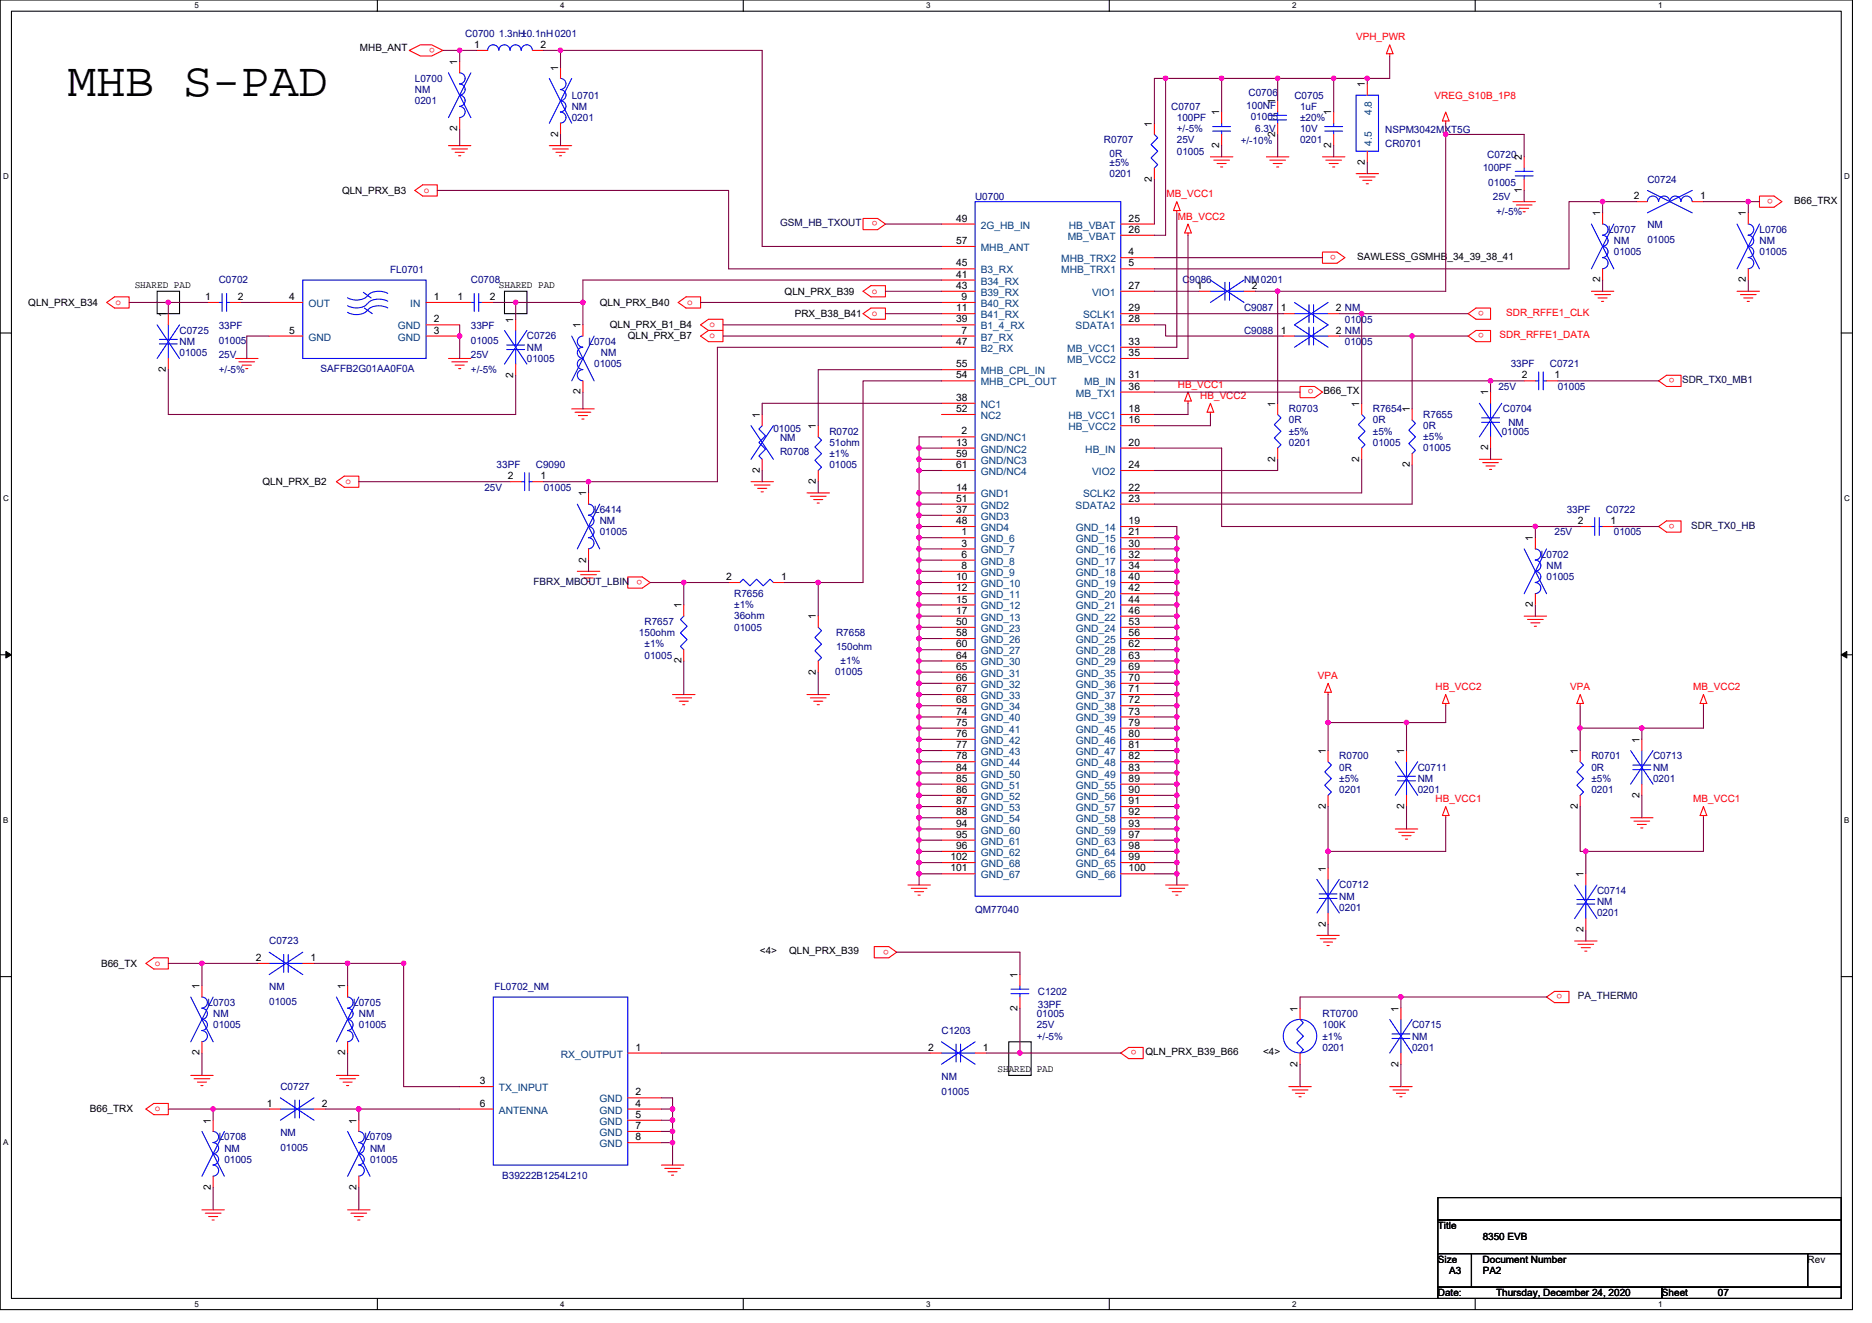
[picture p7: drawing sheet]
<svg xmlns="http://www.w3.org/2000/svg" width="297mm" height="210mm" viewBox="0 0 297 210" stroke-linecap="round" stroke-linejoin="round" font-family="sans-serif">
<defs><g id="words">
<text font-size="7.6" x="10.7" y="15.3">MHB S-PAD</text>
<g font-size="1.6" fill="#000080">
<text x="73.8" y="5.9">C0700 1.3nH±0.1nH0201</text>
<text x="65.8" y="13">L0700</text>
<text x="65.8" y="14.8">NM</text>
<text x="65.8" y="16.5">0201</text>
<text x="90.7" y="15.6">L0701</text>
<text x="90.7" y="17.4">NM</text>
<text x="185.8" y="17.4">C0707</text>
<text x="197.8" y="17.3">100NF</text>
<text x="198.1" y="15.3">C0706</text>
<text x="205.4" y="15.6">C0705</text>
<text x="206.3" y="17.4">1uF</text>
<text x="90.7" y="19.2">0201</text>
<text x="175.2" y="22.8">R0707</text>
<text x="186.7" y="19.2">100PF</text>
<text x="186.7" y="22.8">25V</text>
<text x="186.7" y="21">+/-5%</text>
<text x="196.9" y="22.9">+/-10%</text>
<text x="198.5" y="19">01005</text>
<text x="199.2" y="21">6.3V</text>
<text x="206.3" y="22.8">0201</text>
<text x="206.3" y="21">10V</text>
<text x="206.3" y="19.2">±20%</text>
<text x="219.8" y="23.3">CR0701</text>
<text x="219.8" y="21.1">NSPM3042MXT5G</text>
<text x="176.1" y="24.9">0R</text>
<text x="176.1" y="26.3">±5%</text>
<text x="176.1" y="28.1">0201</text>
<text x="186.7" y="24.5">01005</text>
<text x="235.3" y="27.2">100PF</text>
<text x="236" y="25.1">C0720</text>
<text x="236.2" y="29.5">01005</text>
<text x="261.4" y="29">C0724</text>
<text x="154.7" y="31.8">U0700</text>
<text x="236.9" y="31.8">25V</text>
<text x="237.4" y="34.1">+/-5%</text>
<text x="255.2" y="37">L0707</text>
<text x="256.1" y="38.8">NM</text>
<text x="256.1" y="40.5">01005</text>
<text x="261.4" y="36.3">NM</text>
<text x="261.4" y="38.6">01005</text>
<text x="279.2" y="37">L0706</text>
<text x="279.2" y="38.8">NM</text>
<text x="279.2" y="40.5">01005</text>
<text x="34.7" y="45">C0702</text>
<text x="61.9" y="43.4">FL0701</text>
<text x="74.7" y="45">C0708</text>
<text x="187.6" y="45">C9086</text>
<text x="197.4" y="45">NM0201</text>
<text x="28.5" y="53">C0725</text>
<text x="34.7" y="52.3">33PF</text>
<text x="74.7" y="52.3">33PF</text>
<text x="83.6" y="53.9">C0726</text>
<text x="197.4" y="53">C9088</text>
<text x="197.4" y="49.4">C9087</text>
<text x="213.4" y="51.2">01005</text>
<text x="28.5" y="54.8">NM</text>
<text x="28.5" y="56.5">01005</text>
<text x="34.7" y="54.6">01005</text>
<text x="34.7" y="56.9">25V</text>
<text x="34.7" y="59.2">+/-5%</text>
<text x="50.9" y="59">SAFFB2G01AA0F0A</text>
<text x="74.7" y="54.6">01005</text>
<text x="74.7" y="56.9">25V</text>
<text x="74.7" y="59.2">+/-5%</text>
<text x="83.6" y="55.6">NM</text>
<text x="83.6" y="57.4">01005</text>
<text x="93.4" y="54.8">L0704</text>
<text x="94.3" y="58.3">01005</text>
<text x="95.3" y="56.5">NM</text>
<text x="213.4" y="54.8">01005</text>
<text x="239.7" y="58.3">33PF</text>
<text x="245.9" y="58.3">C0721</text>
<text x="204.5" y="65.4">R0703</text>
<text x="217.8" y="65.4">R7654</text>
<text x="237.8" y="61.9">25V</text>
<text x="238.5" y="65.4">C0704</text>
<text x="247.2" y="61.9">01005</text>
<text x="122.7" y="68.6">01005</text>
<text x="123.8" y="70">NM</text>
<text x="131.6" y="69">R0702</text>
<text x="131.6" y="70.8">51ohm</text>
<text x="204.5" y="67.2">0R</text>
<text x="204.5" y="69">±5%</text>
<text x="204.5" y="70.8">0201</text>
<text x="217.8" y="67.2">0R</text>
<text x="217.8" y="69">±5%</text>
<text x="217.8" y="70.8">01005</text>
<text x="225.8" y="66.3">R7655</text>
<text x="225.8" y="68.1">0R</text>
<text x="225.8" y="69.9">±5%</text>
<text x="225.8" y="71.6">01005</text>
<text x="238.3" y="69">01005</text>
<text x="239.3" y="67.6">NM</text>
<text x="76.9" y="77.9">25V</text>
<text x="78.8" y="74.3">33PF</text>
<text x="85" y="74.3">C9090</text>
<text x="86.3" y="77.9">01005</text>
<text x="123.8" y="72.2">R0708</text>
<text x="131.6" y="72.5">±1%</text>
<text x="131.6" y="74.3">01005</text>
<text x="94.3" y="81.4">L6414</text>
<text x="95.2" y="83.2">NM</text>
<text x="248.6" y="81.4">33PF</text>
<text x="254.8" y="81.4">C0722</text>
<text x="95.2" y="85">01005</text>
<text x="244.5" y="88.5">L0702</text>
<text x="246.7" y="85">25V</text>
<text x="256.1" y="85">01005</text>
<text x="116.5" y="94.8">R7656</text>
<text x="245.4" y="90.3">NM</text>
<text x="245.4" y="92.1">01005</text>
<text x="101.4" y="101">150ohm</text>
<text x="102.3" y="99.2">R7657</text>
<text x="116.5" y="98.3">36ohm</text>
<text x="116.5" y="96.5">±1%</text>
<text x="116.5" y="100.1">01005</text>
<text x="132.7" y="101">R7658</text>
<text x="102.3" y="102.8">±1%</text>
<text x="102.3" y="104.5">01005</text>
<text x="132.5" y="107.2">01005</text>
<text x="132.7" y="103.1">150ohm</text>
<text x="133.4" y="105.4">±1%</text>
<text x="212.5" y="120.5">R0700</text>
<text x="212.5" y="122.3">0R</text>
<text x="212.5" y="124.1">±5%</text>
<text x="212.5" y="125.9">0201</text>
<text x="225" y="122.3">C0711</text>
<text x="225" y="124.1">NM</text>
<text x="225" y="125.9">0201</text>
<text x="252.5" y="120.5">R0701</text>
<text x="252.5" y="122.3">0R</text>
<text x="252.5" y="124.1">±5%</text>
<text x="252.5" y="125.9">0201</text>
<text x="262.3" y="120.5">C0713</text>
<text x="262.3" y="122.3">NM</text>
<text x="262.3" y="124.1">0201</text>
<text x="212.5" y="141">C0712</text>
<text x="212.5" y="142.8">NM</text>
<text x="253.4" y="141.9">C0714</text>
<text x="253.4" y="143.7">NM</text>
<text x="42.7" y="149.9">C0723</text>
<text x="154.7" y="144.9">QM77040</text>
<text x="212.5" y="144.5">0201</text>
<text x="253.4" y="145.4">0201</text>
<text x="32.9" y="159.7">L0703</text>
<text x="33.8" y="161.4">NM</text>
<text x="42.7" y="157.2">NM</text>
<text x="42.7" y="159.5">01005</text>
<text x="56" y="159.7">L0705</text>
<text x="56.9" y="161.4">NM</text>
<text x="78.4" y="157.2">FL0702_NM</text>
<text x="164.5" y="161.4">01005</text>
<text x="164.7" y="157.9">C1202</text>
<text x="164.7" y="160">33PF</text>
<text x="209.8" y="161.4">RT0700</text>
<text x="33.8" y="163.2">01005</text>
<text x="56.9" y="163.2">01005</text>
<text x="149.4" y="164.1">C1203</text>
<text x="164.5" y="163.2">25V</text>
<text x="164.5" y="165">+/-5%</text>
<text x="209.8" y="163.2">100K</text>
<text x="209.8" y="165">±1%</text>
<text x="209.8" y="166.8">0201</text>
<text x="224.1" y="163.2">C0715</text>
<text x="224.1" y="165">NM</text>
<text x="224.1" y="166.8">0201</text>
<text x="44.5" y="173">C0727</text>
<text x="149.4" y="171.4">NM</text>
<text x="149.4" y="173.7">01005</text>
<text x="34.7" y="181">L0708</text>
<text x="35.6" y="182.8">NM</text>
<text x="35.6" y="184.6">01005</text>
<text x="44.5" y="180.3">NM</text>
<text x="44.5" y="182.6">01005</text>
<text x="57.8" y="181">L0709</text>
<text x="58.7" y="182.8">NM</text>
<text x="58.7" y="184.6">01005</text>
<text x="79.7" y="187.1">B39222B1254L210</text>
</g>
<g font-size="1.6">
<text x="57.1" y="8.2">MHB_ANT</text>
<text x="72.6" y="10.3" transform="rotate(-90 72.6 10.3)">1</text>
<text x="75.2" y="7.6">1</text>
<text x="85.7" y="7.6">2</text>
<text x="88.6" y="11.2" transform="rotate(-90 88.6 11.2)">1</text>
<text x="202.3" y="16.5" transform="rotate(-90 202.3 16.5)">1</text>
<text x="216.6" y="13.9" transform="rotate(-90 216.6 13.9)">1</text>
<text x="72.6" y="20.8" transform="rotate(-90 72.6 20.8)">2</text>
<text x="88.6" y="21.7" transform="rotate(-90 88.6 21.7)">2</text>
<text x="182.8" y="20.1" transform="rotate(-90 182.8 20.1)">1</text>
<text x="193.5" y="23.5" transform="rotate(-90 193.5 23.5)">2</text>
<text x="193.5" y="18.3" transform="rotate(-90 193.5 18.3)">1</text>
<text x="202.3" y="21.7" transform="rotate(-90 202.3 21.7)">2</text>
<text x="211.2" y="23.5" transform="rotate(-90 211.2 23.5)">2</text>
<text x="211.2" y="18.3" transform="rotate(-90 211.2 18.3)">1</text>
<text x="182.8" y="28.8" transform="rotate(-90 182.8 28.8)">2</text>
<text x="216.6" y="26.2" transform="rotate(-90 216.6 26.2)">2</text>
<text x="241.5" y="25.4" transform="rotate(-90 241.5 25.4)">2</text>
<text x="54.3" y="30.8">QLN_PRX_B3</text>
<text x="151.7" y="35.2">49</text>
<text x="179.1" y="35.2">25</text>
<text x="241.5" y="30.6" transform="rotate(-90 241.5 30.6)">1</text>
<text x="253.9" y="34.3" transform="rotate(-90 253.9 34.3)">1</text>
<text x="259.3" y="31.6">2</text>
<text x="269.8" y="31.6">1</text>
<text x="277" y="34.3" transform="rotate(-90 277 34.3)">1</text>
<text x="284.7" y="32.4">B66_TRX</text>
<text x="151.7" y="38.7">57</text>
<text x="179.1" y="40.5">4</text>
<text x="179.1" y="37">26</text>
<text x="215.3" y="41.3">SAWLESS_GSMHB_34_39_38_41</text>
<text x="21.4" y="45.7">SHARED PAD</text>
<text x="32.6" y="47.6">1</text>
<text x="37.7" y="47.6">2</text>
<text x="45.9" y="47.6">4</text>
<text x="68.9" y="47.6">1</text>
<text x="72.6" y="47.6">1</text>
<text x="77.7" y="47.6">2</text>
<text x="79.2" y="45.7">SHARED PAD</text>
<text x="124.5" y="46.8">QLN_PRX_B39</text>
<text x="151.7" y="44.1">41</text>
<text x="151.7" y="45.8">43</text>
<text x="151.7" y="42.3">45</text>
<text x="152.6" y="47.6">9</text>
<text x="179.1" y="42.3">5</text>
<text x="179.1" y="45.8">27</text>
<text x="189.9" y="45.8">1</text>
<text x="198.6" y="45.8">2</text>
<text x="253.9" y="44.8" transform="rotate(-90 253.9 44.8)">2</text>
<text x="277" y="44.8" transform="rotate(-90 277 44.8)">2</text>
<text x="4.5" y="48.5">QLN_PRX_B34</text>
<text x="26.3" y="50.3" transform="rotate(-90 26.3 50.3)">1</text>
<text x="45.9" y="53">5</text>
<text x="68.9" y="51.2">2</text>
<text x="68.9" y="53">3</text>
<text x="81.4" y="51.2" transform="rotate(-90 81.4 51.2)">1</text>
<text x="92.1" y="52.1" transform="rotate(-90 92.1 52.1)">1</text>
<text x="95.2" y="48.5">QLN_PRX_B40</text>
<text x="96.8" y="52.1">QLN_PRX_B1_B4</text>
<text x="99.6" y="53.9">QLN_PRX_B7</text>
<text x="126.1" y="50.3">PRX_B38_B41</text>
<text x="151.7" y="49.4">11</text>
<text x="151.7" y="51.2">39</text>
<text x="152.6" y="53">7</text>
<text x="179.1" y="49.4">29</text>
<text x="179.1" y="51.2">28</text>
<text x="203.3" y="53">1</text>
<text x="203.3" y="49.4">1</text>
<text x="212" y="53">2 NM</text>
<text x="212" y="49.4">2 NM</text>
<text x="26.3" y="59.1" transform="rotate(-90 26.3 59.1)">2</text>
<text x="81.4" y="59.9" transform="rotate(-90 81.4 59.9)">2</text>
<text x="151.7" y="54.7">47</text>
<text x="151.7" y="58.3">55</text>
<text x="179.1" y="54.7">33</text>
<text x="179.1" y="56.5">35</text>
<text x="92.1" y="62.6" transform="rotate(-90 92.1 62.6)">2</text>
<text x="151.7" y="65.4">52</text>
<text x="151.7" y="60.1">54</text>
<text x="151.7" y="63.6">38</text>
<text x="179.1" y="65.4">18</text>
<text x="179.1" y="60.1">31</text>
<text x="179.1" y="61.8">36</text>
<text x="202.3" y="64.5" transform="rotate(-90 202.3 64.5)">1</text>
<text x="210" y="62.6">B66_TX</text>
<text x="215.7" y="64.5" transform="rotate(-90 215.7 64.5)">1</text>
<text x="223.7" y="65.4" transform="rotate(-90 223.7 65.4)">1</text>
<text x="236.1" y="62.8" transform="rotate(-90 236.1 62.8)">1</text>
<text x="241.5" y="60.1">2</text>
<text x="246.7" y="60.1">1</text>
<text x="120.6" y="66.3" transform="rotate(-90 120.6 66.3)">1</text>
<text x="129.5" y="68.1" transform="rotate(-90 129.5 68.1)">1</text>
<text x="151.7" y="70.7">13</text>
<text x="152.6" y="69">2</text>
<text x="179.1" y="70.7">20</text>
<text x="179.1" y="67.2">16</text>
<text x="236.1" y="71.5" transform="rotate(-90 236.1 71.5)">2</text>
<text x="41.7" y="77">QLN_PRX_B2</text>
<text x="80.6" y="76.1">2</text>
<text x="85.7" y="76.1">1</text>
<text x="120.6" y="75.1" transform="rotate(-90 120.6 75.1)">2</text>
<text x="129.5" y="76.8" transform="rotate(-90 129.5 76.8)">2</text>
<text x="151.7" y="77.9">14</text>
<text x="151.7" y="72.5">59</text>
<text x="151.7" y="74.3">61</text>
<text x="179.1" y="74.3">24</text>
<text x="179.1" y="77.9">22</text>
<text x="202.3" y="73.3" transform="rotate(-90 202.3 73.3)">2</text>
<text x="215.7" y="73.3" transform="rotate(-90 215.7 73.3)">2</text>
<text x="223.7" y="74.2" transform="rotate(-90 223.7 74.2)">2</text>
<text x="93" y="78.8" transform="rotate(-90 93 78.8)">1</text>
<text x="151.7" y="81.4">37</text>
<text x="151.7" y="83.2">48</text>
<text x="151.7" y="79.6">51</text>
<text x="179.1" y="83.2">19</text>
<text x="179.1" y="79.6">23</text>
<text x="250.4" y="83.2">2</text>
<text x="255.5" y="83.2">1</text>
<text x="93" y="89.3" transform="rotate(-90 93 89.3)">2</text>
<text x="152.6" y="85">1</text>
<text x="152.6" y="86.7">3</text>
<text x="152.6" y="88.5">6</text>
<text x="179.1" y="85">21</text>
<text x="179.1" y="86.7">30</text>
<text x="179.1" y="88.5">32</text>
<text x="243.2" y="85.9" transform="rotate(-90 243.2 85.9)">1</text>
<text x="115.2" y="92.1">2</text>
<text x="124" y="92.1">1</text>
<text x="151.7" y="92.1">10</text>
<text x="151.7" y="93.9">12</text>
<text x="151.7" y="95.6">15</text>
<text x="152.6" y="90.3">8</text>
<text x="179.1" y="90.3">34</text>
<text x="179.1" y="92.1">40</text>
<text x="179.1" y="93.9">42</text>
<text x="179.1" y="95.6">44</text>
<text x="108.1" y="96.5" transform="rotate(-90 108.1 96.5)">1</text>
<text x="129.5" y="98.3" transform="rotate(-90 129.5 98.3)">1</text>
<text x="151.7" y="97.4">17</text>
<text x="151.7" y="99.2">50</text>
<text x="151.7" y="101">58</text>
<text x="179.1" y="97.4">46</text>
<text x="179.1" y="99.2">53</text>
<text x="179.1" y="101">56</text>
<text x="243.2" y="96.4" transform="rotate(-90 243.2 96.4)">2</text>
<text x="108.1" y="105.3" transform="rotate(-90 108.1 105.3)">2</text>
<text x="129.5" y="107.1" transform="rotate(-90 129.5 107.1)">2</text>
<text x="151.7" y="102.7">60</text>
<text x="151.7" y="104.5">64</text>
<text x="151.7" y="106.3">65</text>
<text x="179.1" y="102.7">62</text>
<text x="179.1" y="104.5">63</text>
<text x="179.1" y="106.3">69</text>
<text x="151.7" y="108.1">66</text>
<text x="151.7" y="109.9">67</text>
<text x="151.7" y="111.6">68</text>
<text x="151.7" y="113.4">74</text>
<text x="179.1" y="108.1">70</text>
<text x="179.1" y="109.9">71</text>
<text x="179.1" y="111.6">72</text>
<text x="179.1" y="113.4">73</text>
<text x="151.7" y="115.2">75</text>
<text x="151.7" y="117">76</text>
<text x="151.7" y="118.7">77</text>
<text x="179.1" y="115.2">79</text>
<text x="179.1" y="117">80</text>
<text x="179.1" y="118.7">81</text>
<text x="210.4" y="119.7" transform="rotate(-90 210.4 119.7)">1</text>
<text x="222.8" y="119.7" transform="rotate(-90 222.8 119.7)">1</text>
<text x="250.4" y="119.7" transform="rotate(-90 250.4 119.7)">1</text>
<text x="260.1" y="117.9" transform="rotate(-90 260.1 117.9)">1</text>
<text x="151.7" y="120.5">78</text>
<text x="151.7" y="122.3">84</text>
<text x="151.7" y="124.1">85</text>
<text x="151.7" y="125.9">86</text>
<text x="179.1" y="120.5">82</text>
<text x="179.1" y="122.3">83</text>
<text x="179.1" y="124.1">89</text>
<text x="179.1" y="125.9">90</text>
<text x="151.7" y="127.6">87</text>
<text x="151.7" y="129.4">88</text>
<text x="151.7" y="131.2">94</text>
<text x="179.1" y="127.6">91</text>
<text x="179.1" y="129.4">92</text>
<text x="179.1" y="131.2">93</text>
<text x="210.4" y="128.4" transform="rotate(-90 210.4 128.4)">2</text>
<text x="222.8" y="128.4" transform="rotate(-90 222.8 128.4)">2</text>
<text x="250.4" y="128.4" transform="rotate(-90 250.4 128.4)">2</text>
<text x="260.1" y="126.6" transform="rotate(-90 260.1 126.6)">2</text>
<text x="150.8" y="136.5">102</text>
<text x="151.7" y="133">95</text>
<text x="151.7" y="134.7">96</text>
<text x="179.1" y="133">97</text>
<text x="179.1" y="134.7">98</text>
<text x="179.1" y="136.5">99</text>
<text x="150.8" y="138.3">101</text>
<text x="179.1" y="138.3">100</text>
<text x="210.4" y="138.3" transform="rotate(-90 210.4 138.3)">1</text>
<text x="251.2" y="139.2" transform="rotate(-90 251.2 139.2)">1</text>
<text x="210.4" y="147.1" transform="rotate(-90 210.4 147.1)">2</text>
<text x="251.2" y="148" transform="rotate(-90 251.2 148)">2</text>
<text x="16" y="153.4">B66_TX</text>
<text x="40.6" y="152.5">2</text>
<text x="49.3" y="152.5">1</text>
<text x="120.6" y="151.5">&lt;4&gt;</text>
<text x="125.2" y="151.5">QLN_PRX_B39</text>
<text x="161.5" y="155.2" transform="rotate(-90 161.5 155.2)">1</text>
<text x="31.7" y="157" transform="rotate(-90 31.7 157)">1</text>
<text x="54.8" y="157" transform="rotate(-90 54.8 157)">1</text>
<text x="161.5" y="160.4" transform="rotate(-90 161.5 160.4)">2</text>
<text x="205.9" y="160.5" transform="rotate(-90 205.9 160.5)">1</text>
<text x="221.9" y="160.5" transform="rotate(-90 221.9 160.5)">1</text>
<text x="31.7" y="167.5" transform="rotate(-90 31.7 167.5)">2</text>
<text x="54.8" y="167.5" transform="rotate(-90 54.8 167.5)">2</text>
<text x="100.9" y="166.8">1</text>
<text x="147.3" y="166.8">2</text>
<text x="156" y="166.8">1</text>
<text x="181.8" y="167.5">QLN_PRX_B39_B66</text>
<text x="200.4" y="167.5">&lt;4&gt;</text>
<text x="76.1" y="172.1">3</text>
<text x="100.9" y="173.9">2</text>
<text x="158.3" y="170.2">SHARED PAD</text>
<text x="205.9" y="169.3" transform="rotate(-90 205.9 169.3)">2</text>
<text x="221.9" y="169.3" transform="rotate(-90 221.9 169.3)">2</text>
<text x="14.3" y="176.6">B66_TRX</text>
<text x="33.4" y="178.3" transform="rotate(-90 33.4 178.3)">1</text>
<text x="42.4" y="175.6">1</text>
<text x="51.1" y="175.6">2</text>
<text x="56.6" y="178.3" transform="rotate(-90 56.6 178.3)">1</text>
<text x="76.1" y="175.6">6</text>
<text x="100.9" y="175.6">4</text>
<text x="100.9" y="177.4">5</text>
<text x="100.9" y="179.2">7</text>
<text x="100.9" y="181">8</text>
<text x="33.4" y="188.8" transform="rotate(-90 33.4 188.8)">2</text>
<text x="56.6" y="188.8" transform="rotate(-90 56.6 188.8)">2</text>
<text x="228.1" y="195.1">Title</text>
<text x="235.3" y="196.8">8350 EVB</text>
<text x="228.1" y="200.4">Size</text>
<text x="229.9" y="202.2">A3</text>
<text x="235.3" y="200.4">Document Number</text>
<text x="235.3" y="202.2">PA2</text>
<text x="286.8" y="200.4">Rev</text>
<text x="228.1" y="205.7">Date:</text>
<text x="237.4" y="205.7">Thursday, December 24, 2020</text>
<text x="263.7" y="205.7">Sheet</text>
<text x="272.6" y="205.7">07</text>
</g>
<g font-size="1.6" fill="#f00">
<text x="69" y="7.6" transform="rotate(180 69 7.6)">o</text>
<text x="215.2" y="6.4">VPH_PWR</text>
<text x="227.6" y="15.6">VREG_S10B_1P8</text>
<text x="67.2" y="30.6">o</text>
<text x="139.3" y="35.1" transform="rotate(180 139.3 35.1)">o</text>
<text x="185.1" y="31.3">MB_VCC1</text>
<text x="186.9" y="34.8">MB_VCC2</text>
<text x="281.3" y="31.6" transform="rotate(180 281.3 31.6)">o</text>
<text x="212" y="40.5" transform="rotate(180 212 40.5)">o</text>
<text x="138.4" y="46.6">o</text>
<text x="18.3" y="48.4">o</text>
<text x="109" y="48.4">o</text>
<text x="112.6" y="51.9">o</text>
<text x="112.6" y="53.7">o</text>
<text x="138.4" y="50.1">o</text>
<text x="235.5" y="49.4" transform="rotate(180 235.5 49.4)">o</text>
<text x="235.5" y="52.9" transform="rotate(180 235.5 52.9)">o</text>
<text x="237.9" y="53.7">SDR_RFFE1_DATA</text>
<text x="239" y="50.1">SDR_RFFE1_CLK</text>
<text x="186.9" y="61.5">HB_VCC1</text>
<text x="190.5" y="63.3">HB_VCC2</text>
<text x="208.4" y="61.8" transform="rotate(180 208.4 61.8)">o</text>
<text x="265.7" y="60" transform="rotate(180 265.7 60)">o</text>
<text x="54.8" y="76.8">o</text>
<text x="265.7" y="83.1" transform="rotate(180 265.7 83.1)">o</text>
<text x="101.9" y="92" transform="rotate(180 101.9 92)">o</text>
<text x="209.1" y="107.7">VPA</text>
<text x="227.8" y="109.5">HB_VCC2</text>
<text x="249.1" y="109.5">VPA</text>
<text x="268.7" y="109.5">MB_VCC2</text>
<text x="227.8" y="127.3">HB_VCC1</text>
<text x="268.7" y="127.3">MB_VCC1</text>
<text x="24.6" y="153.3">o</text>
<text x="141" y="150.7" transform="rotate(180 141 150.7)">o</text>
<text x="247.9" y="157.8" transform="rotate(180 247.9 157.8)">o</text>
<text x="180.3" y="166.7" transform="rotate(180 180.3 166.7)">o</text>
<text x="24.6" y="176.4">o</text>
</g>
<g font-size="1.6" fill="#004080">
<text x="217.7" y="23.1" transform="rotate(-90 217.7 23.1)">4.5</text>
<text x="217.7" y="18.3" transform="rotate(-90 217.7 18.3)">4.8</text>
<text x="155.6" y="36.3">2G_HB_IN</text>
<text x="155.6" y="39.8">MHB_ANT</text>
<text x="168.4" y="41.6">MHB_TRX2</text>
<text x="169.4" y="38.1">MB_VBAT</text>
<text x="169.6" y="36.3">HB_VBAT</text>
<text x="155.6" y="45.2">B34_RX</text>
<text x="155.6" y="46.9">B39_RX</text>
<text x="155.6" y="43.4">B3_RX</text>
<text x="168.4" y="43.4">MHB_TRX1</text>
<text x="173.3" y="46.9">VIO1</text>
<text x="48.9" y="48.7">OUT</text>
<text x="63.1" y="52.3">GND</text>
<text x="65.1" y="48.7">IN</text>
<text x="155.6" y="48.7">B40_RX</text>
<text x="155.6" y="50.5">B41_RX</text>
<text x="155.6" y="52.3">B1_4_RX</text>
<text x="170.7" y="52.3">SDATA1</text>
<text x="171.8" y="50.5">SCLK1</text>
<text x="48.9" y="54.1">GND</text>
<text x="63.1" y="54.1">GND</text>
<text x="155.6" y="54.1">B7_RX</text>
<text x="155.6" y="55.8">B2_RX</text>
<text x="155.6" y="59.4">MHB_CPL_IN</text>
<text x="169.4" y="55.8">MB_VCC1</text>
<text x="169.4" y="57.6">MB_VCC2</text>
<text x="155.6" y="61.2">MHB_CPL_OUT</text>
<text x="155.6" y="64.7">NC1</text>
<text x="170.7" y="62.9">MB_TX1</text>
<text x="172" y="61.2">MB_IN</text>
<text x="155.6" y="70.1">GND/NC1</text>
<text x="155.6" y="71.8">GND/NC2</text>
<text x="155.6" y="66.5">NC2</text>
<text x="169.5" y="68.3">HB_VCC2</text>
<text x="169.5" y="66.5">HB_VCC1</text>
<text x="172.2" y="71.8">HB_IN</text>
<text x="155.6" y="73.6">GND/NC3</text>
<text x="155.6" y="75.4">GND/NC4</text>
<text x="173.3" y="75.4">VIO2</text>
<text x="155.6" y="79">GND1</text>
<text x="155.6" y="82.5">GND3</text>
<text x="155.6" y="80.7">GND2</text>
<text x="170.7" y="80.7">SDATA2</text>
<text x="171.8" y="79">SCLK2</text>
<text x="155.6" y="84.3">GND4</text>
<text x="155.6" y="86.1">GND_6</text>
<text x="155.6" y="87.8">GND_7</text>
<text x="155.6" y="89.6">GND_8</text>
<text x="170.7" y="84.3">GND_14</text>
<text x="170.7" y="86.1">GND_15</text>
<text x="170.7" y="87.8">GND_16</text>
<text x="170.7" y="89.6">GND_17</text>
<text x="155.6" y="91.4">GND_9</text>
<text x="155.6" y="93.2">GND_10</text>
<text x="155.6" y="95">GND_11</text>
<text x="170.7" y="91.4">GND_18</text>
<text x="170.7" y="93.2">GND_19</text>
<text x="170.7" y="95">GND_20</text>
<text x="155.6" y="96.7">GND_12</text>
<text x="155.6" y="98.5">GND_13</text>
<text x="155.6" y="100.3">GND_23</text>
<text x="170.7" y="96.7">GND_21</text>
<text x="170.7" y="98.5">GND_22</text>
<text x="170.7" y="100.3">GND_24</text>
<text x="155.6" y="102.1">GND_26</text>
<text x="155.6" y="103.8">GND_27</text>
<text x="155.6" y="105.6">GND_30</text>
<text x="155.6" y="107.4">GND_31</text>
<text x="170.7" y="102.1">GND_25</text>
<text x="170.7" y="103.8">GND_28</text>
<text x="170.7" y="105.6">GND_29</text>
<text x="170.7" y="107.4">GND_35</text>
<text x="155.6" y="109.2">GND_32</text>
<text x="155.6" y="111">GND_33</text>
<text x="155.6" y="112.7">GND_34</text>
<text x="170.7" y="109.2">GND_36</text>
<text x="170.7" y="111">GND_37</text>
<text x="170.7" y="112.7">GND_38</text>
<text x="155.6" y="114.5">GND_40</text>
<text x="155.6" y="116.3">GND_41</text>
<text x="155.6" y="118.1">GND_42</text>
<text x="155.6" y="119.8">GND_43</text>
<text x="170.7" y="114.5">GND_39</text>
<text x="170.7" y="116.3">GND_45</text>
<text x="170.7" y="118.1">GND_46</text>
<text x="170.7" y="119.8">GND_47</text>
<text x="155.6" y="121.6">GND_44</text>
<text x="155.6" y="123.4">GND_50</text>
<text x="155.6" y="125.2">GND_51</text>
<text x="170.7" y="121.6">GND_48</text>
<text x="170.7" y="123.4">GND_49</text>
<text x="170.7" y="125.2">GND_55</text>
<text x="155.6" y="127">GND_52</text>
<text x="155.6" y="128.7">GND_53</text>
<text x="155.6" y="130.5">GND_54</text>
<text x="170.7" y="127">GND_56</text>
<text x="170.7" y="128.7">GND_57</text>
<text x="170.7" y="130.5">GND_58</text>
<text x="155.6" y="132.3">GND_60</text>
<text x="155.6" y="134.1">GND_61</text>
<text x="155.6" y="135.8">GND_62</text>
<text x="155.6" y="137.6">GND_68</text>
<text x="170.7" y="132.3">GND_59</text>
<text x="170.7" y="134.1">GND_63</text>
<text x="170.7" y="135.8">GND_64</text>
<text x="170.7" y="137.6">GND_65</text>
<text x="155.6" y="139.4">GND_67</text>
<text x="170.7" y="139.4">GND_66</text>
<text x="89" y="167.9">RX_OUTPUT</text>
<text x="79.2" y="173.2">TX_INPUT</text>
<text x="79.2" y="176.7">ANTENNA</text>
<text x="95.1" y="175">GND</text>
<text x="95.1" y="176.7">GND</text>
<text x="95.1" y="178.5">GND</text>
<text x="95.1" y="180.3">GND</text>
<text x="95.1" y="182.1">GND</text>
</g>
<g font-size="1.6" fill="#000040">
<text x="123.8" y="35.9">GSM_HB_TXOUT</text>
<text x="266.9" y="60.8">SDR_TX0_MB1</text>
<text x="268.3" y="83.9">SDR_TX0_HB</text>
<text x="84.7" y="92.8">FBRX_MBOUT_LBIN</text>
<text x="250.4" y="158.6">PA_THERM0</text>
</g>
<g font-size="1.3">
<text x="30.8" y="1.3">5</text>
<text x="88.9" y="1.3">4</text>
<text x="147" y="1.3">3</text>
<text x="205" y="1.3">2</text>
<text x="263.1" y="1.3">1</text>
<text x=".5" y="28.4">D</text>
<text x="292.6" y="28.4">D</text>
<text x=".5" y="79.5">C</text>
<text x="292.6" y="79.5">C</text>
<text x=".5" y="130.6">B</text>
<text x="292.6" y="130.6">B</text>
<text x=".5" y="181.7">A</text>
<text x="30.8" y="207.4">5</text>
<text x="88.9" y="207.4">4</text>
<text x="147" y="207.4">3</text>
<text x="205" y="207.4">2</text>
<text x="263.1" y="207.4">1</text>
</g>
</g></defs>
<path d="M0 0h293.9v207.9h-293.9zM1.8 1.8h290.4v204.3h-290.4z" fill="none" stroke="#000" stroke-width=".17"/>
<g fill="#fff">
<path d="M30.8 .2h.7v1.4h-.7z"/>
<path d="M30.8 206.3h.7v1.4h-.7z"/>
</g>
<path d="M59.9 0v1.8M59.9 206.1v1.8" fill="none" stroke="#000" stroke-width=".17"/>
<g fill="#fff">
<path d="M88.9 .2h.7v1.4h-.7z"/>
<path d="M88.9 206.3h.7v1.4h-.7z"/>
</g>
<path d="M117.9 0v1.8M117.9 206.1v1.8" fill="none" stroke="#000" stroke-width=".17"/>
<g fill="#fff">
<path d="M147 .2h.7v1.4h-.7z"/>
<path d="M147 206.3h.7v1.4h-.7z"/>
</g>
<path d="M176 0v1.8M176 206.1v1.8" fill="none" stroke="#000" stroke-width=".17"/>
<g fill="#fff">
<path d="M205 .2h.7v1.4h-.7z"/>
<path d="M205 206.3h.7v1.4h-.7z"/>
</g>
<path d="M234.1 0v1.8M234.1 206.1v1.8" fill="none" stroke="#000" stroke-width=".17"/>
<g fill="#fff">
<path d="M263.1 .2h.7v1.4h-.7z"/>
<path d="M263.1 206.3h.7v1.4h-.7z"/>
<path d="M.5 27.3h.9v1.4h-.9z"/>
<path d="M292.6 27.3h.9v1.4h-.9z"/>
<path d="M.5 78.4h.9v1.4h-.9z"/>
<path d="M292.6 78.4h.9v1.4h-.9z"/>
</g>
<path d="M0 52.9h1.8M292.2 52.9h1.7" fill="none" stroke="#000" stroke-width=".17"/>
<g fill="#fff">
<path d="M.5 129.5h.8v1.4h-.8z"/>
<path d="M292.6 129.5h.9v1.4h-.9z"/>
</g>
<path d="M0 103.9h1.8M292.2 103.9h1.7" fill="none" stroke="#000" stroke-width=".17"/>
<path d="M.9 103.4l.9 .5-.9 .5zM292.2 103.9l.8-.5v1z" fill="#000" stroke="#000" stroke-width=".16"/>
<path d="M.5 180.5h.8v1.4h-.8z" fill="#fff"/>
<path d="M24.9 46.2h3.6v3.6h-3.6zM80 46.2h3.6v3.6h-3.6zM0 155h1.8M292.2 155h1.7M160.1 165.4h3.5v5.3h-3.5zM228.2 190.1h64v3.5h-64zM228.2 193.6h64v5.4h-64zM228.2 199h5.3v5.3h-5.3zM233.5 199h53.3v5.3h-53.3zM286.8 199h5.4v5.3h-5.4zM228.2 204.3h35.5v1.8h-35.5zM263.7 204.3h28.5v1.8h-28.5z" fill="none" stroke="#000" stroke-width=".17"/>
<g fill="none" stroke="#f00" stroke-width=".17">
<path d="M64.9 8l1.8-.9h1.8l1.8 .9-1.8 .9h-1.8zM72.9 9.8v1.8M72.9 18.7v1.7M75.6 8h1.8M84.5 8h1.8M88.9 10.7v1.7M88.9 19.6v1.7M183.2 19.6v1.7M193.8 17.8v1.8M202.7 16v1.8M202.7 19.6v1.7M211.6 17.8v1.8"/>
<path d="M217 13.3v1.8M220.5 7.1l.5 1.4h-1zM220.5 8.5v.4M229.4 17.8l.5 1.4h-1zM229.4 19.2v.4M65.8 30.2l1.3-.9h2.3v1.8h-2.3zM71.2 23.1h3.5M71.7 23.6h2.5M72.2 24.2h1.5M72.8 24.7h.3M87.2 23.1h3.5M87.7 23.6h2.5"/>
<path d="M88.2 24.2h1.5M88.8 24.7h.3M136.9 34.7h2.4l1.2 .9-1.2 .8h-2.4zM149.4 35.6h5.3M149.4 39.1h5.3M177.8 35.6h5.4M177.8 37.3h5.4M183.2 26.7v1.7M186.7 32l.6 1.4h-1.1zM186.7 33.4v.4M188.5 35.6l.5 1.4h-1zM188.5 37v.3"/>
<path d="M192.1 24.9h3.5M192.6 25.4h2.5M193.1 26h1.5M193.7 26.5h.3M193.8 21.3v1.8M201 24.9h3.5M201.5 25.4h2.5M202 26h1.5M202.6 26.5h.3M209.8 24.9h3.6M210.4 25.4h2.5M210.9 26h1.4"/>
<path d="M211.5 26.5h.3M211.6 21.3v1.8M215.2 27.6h3.5M215.7 28.1h2.5M216.2 28.6h1.5M216.8 29.2h.3M217 24v1.8M240.1 32h3.5M240.6 32.5h2.5M241.1 33.1h1.5M241.7 33.6h.3M241.8 28.4v1.8"/>
<path d="M241.8 24.9v1.8M254.3 33.8v1.8M259.6 32h1.8M268.5 32h1.8M277.4 33.8v1.8M279.2 31.1h2.3l1.2 .9-1.2 .9h-2.3zM16.9 48l1.3-.9h2.3v1.8h-2.3zM26.7 49.8v1.8M26.7 56.9v1.8M32.9 48h1.8M36.5 48h1.8M37.4 56.9h3.5"/>
<path d="M37.9 57.4h2.5M38.4 58h1.5M39 58.5h.3M42.7 48h5.3M42.7 53.3h5.3M67.6 48h7.1M67.6 51.6h5.3M67.6 53.3h5.3M71.2 56.9h3.5M71.7 57.4h2.5M72.2 58h1.5M72.8 58.5h.3"/>
<path d="M76.5 48h1.8M81.8 50.7v1.8M81.8 57.8v1.8M92.5 51.6v1.7M107.6 48l1.3-.9h2.3v1.8h-2.3zM111.2 51.6l1.2-.9h2.3v1.8h-2.3zM111.2 53.3l1.2-.8h2.3v1.7h-2.3zM136.9 46.2l1.3-.9h2.3v1.8h-2.3zM136.9 49.8l1.3-.9h2.3v1.8h-2.3zM149.4 53.3h5.3M149.4 48h5.3M149.4 49.8h5.3"/>
<path d="M149.4 51.6h5.3M149.4 44.4h5.3M149.4 46.2h5.3M149.4 42.7h5.3M149.4 55.1h5.3M149.4 58.7h5.3M177.8 40.9h5.4M177.8 42.7h5.4M177.8 46.2h5.4M177.8 51.6h5.4M177.8 49.8h5.4M177.8 55.1h5.4"/>
<path d="M177.8 56.9h5.4M190.3 46.2h1.8M197.4 46.2h1.8M203.6 53.3h1.8M203.6 49.8h1.8M209.8 40h2.4l1.2 .9-1.2 .9h-2.4zM210.7 53.3h1.8M210.7 49.8h1.8M233 49.8l1.2-.9h2.3v1.8h-2.3zM233 53.3l1.2-.8h2.3v1.7h-2.3zM252.5 46.2h3.6M253 46.8h2.5"/>
<path d="M253.6 47.3h1.4M254.1 47.8h.4M254.3 42.7v1.7M275.6 46.2h3.6M276.2 46.8h2.5M276.7 47.3h1.4M277.2 47.8h.4M277.4 42.7v1.7M53.4 76.5l1.2-.9h2.3v1.7h-2.3zM80.9 76.5h1.8M84.5 76.5h1.8M90.7 64.9h3.6"/>
<path d="M91.2 65.4h2.5M91.8 66h1.4M92.3 66.5h.4M92.5 60.5v1.7M93.4 78.2v1.8M119.2 76.5h3.5M119.7 77h2.5M120.2 77.5h1.5M120.8 78.1h.3M120.9 65.8v1.8M120.9 72.9v1.8M128.1 78.2h3.5"/>
<path d="M128.6 78.8h2.5M129.1 79.3h1.5M129.7 79.8h.3M129.8 67.6v1.7M129.8 74.7v1.8M149.4 69.3h5.3M149.4 71.1h5.3M149.4 78.2h5.3M149.4 65.8h5.3M149.4 60.5h5.3M149.4 72.9h5.3M149.4 64h5.3"/>
<path d="M149.4 74.7h5.3M177.8 67.6h5.4M177.8 65.8h5.4M177.8 71.1h5.4M177.8 78.2h5.4M177.8 74.7h5.4M177.8 60.5h5.4M177.8 62.2h5.4M188.5 62.2l.5 1.4h-1zM188.5 63.6v.4M192.1 64l.5 1.4h-1.1zM192.1 65.4v.4"/>
<path d="M202.7 64v1.8M202.7 71.1v1.8M206.3 61.3h2.3l1.2 .9-1.2 .9h-2.3zM216.1 64v1.8M216.1 71.1v1.8M224.1 64.9v1.8M224.1 72v1.8M234.7 72.9h3.6M235.3 73.4h2.5M235.8 74h1.4M236.3 74.5h.4M236.5 62.2v1.8"/>
<path d="M236.5 69.3v1.8M241.8 60.5h1.8M245.4 60.5h1.8M263.2 60.5l1.2-.9h2.3v1.7h-2.3zM91.6 90.7h3.6M92.1 91.2h2.5M92.7 91.7h1.4M93.2 92.3h.4M93.4 87.1v1.8M99.6 91.6h2.3l1.3 .9-1.3 .8h-2.3zM108.5 96v1.8M115.6 92.5h1.8"/>
<path d="M122.7 92.5h1.8M129.8 97.8v1.8M149.4 81.8h5.3M149.4 83.6h5.3M149.4 80h5.3M149.4 85.3h5.3M149.4 87.1h5.3M149.4 88.9h5.3M149.4 90.7h5.3M149.4 92.5h5.3M149.4 94.2h5.3M149.4 96h5.3"/>
<path d="M149.4 97.8h5.3M149.4 99.6h5.3M177.8 80h5.4M177.8 83.6h5.4M177.8 85.3h5.4M177.8 87.1h5.4M177.8 88.9h5.4M177.8 90.7h5.4M177.8 92.5h5.4M177.8 94.2h5.4M177.8 96h5.4M177.8 97.8h5.4"/>
<path d="M177.8 99.6h5.4M241.8 97.8h3.6M242.4 98.3h2.5M242.9 98.8h1.4M243.5 99.4h.3M243.6 85.3v1.8M243.6 94.2v1.8M250.7 83.6h1.8M254.3 83.6h1.8M263.2 83.6l1.2-.9h2.3v1.8h-2.3zM106.7 110.2h3.6M107.2 110.8h2.5"/>
<path d="M107.8 111.3h1.4M108.3 111.8h.4M108.5 103.1v1.8M128.1 110.2h3.5M128.6 110.8h2.5M129.1 111.3h1.5M129.7 111.8h.3M129.8 104.9v1.8M149.4 101.3h5.3M149.4 103.1h5.3M149.4 104.9h5.3M149.4 106.7h5.3"/>
<path d="M149.4 108.5h5.3M149.4 110.2h5.3M149.4 112h5.3M149.4 113.8h5.3M149.4 115.6h5.3M149.4 117.3h5.3M149.4 119.1h5.3M177.8 101.3h5.4M177.8 103.1h5.4M177.8 104.9h5.4M177.8 106.7h5.4M177.8 108.5h5.4"/>
<path d="M177.8 110.2h5.4M177.8 112h5.4M177.8 113.8h5.4M177.8 115.6h5.4M177.8 117.3h5.4M177.8 119.1h5.4M210.7 108.5l.6 1.4h-1.1zM210.7 109.9v.3M210.7 119.1v1.8M223.2 119.1v1.8M229.4 110.2l.5 1.5h-1zM229.4 111.7v.3"/>
<path d="M250.7 110.2l.6 1.5h-1.1zM250.7 111.7v.3M250.7 119.1v1.8M260.5 117.3v1.8M270.3 110.2l.5 1.5h-1zM270.3 111.7v.3M149.4 120.9h5.3M149.4 122.7h5.3M149.4 124.5h5.3M149.4 126.2h5.3M149.4 128h5.3M149.4 129.8h5.3"/>
<path d="M149.4 131.6h5.3M149.4 133.3h5.3M149.4 135.1h5.3M149.4 138.7h5.3M149.4 136.9h5.3M177.8 120.9h5.4M177.8 122.7h5.4M177.8 124.5h5.4M177.8 126.2h5.4M177.8 128h5.4M177.8 129.8h5.4M177.8 131.6h5.4"/>
<path d="M177.8 133.3h5.4M177.8 135.1h5.4M177.8 136.9h5.4M177.8 138.7h5.4M210.7 126.2v1.8M210.7 137.8v1.8M221.4 131.6h3.6M221.9 132.1h2.5M222.5 132.6h1.4M223 133.2h.3M223.2 126.2v1.8M229.4 128l.5 1.4h-1z"/>
<path d="M229.4 129.4v.4M250.7 126.2v1.8M251.6 138.7v1.8M258.7 129.8h3.6M259.3 130.3h2.5M259.8 130.9h1.4M260.3 131.4h.4M260.5 124.5v1.7M270.3 128l.5 1.4h-1zM270.3 129.4v.4M23.2 152.9l1.2-.9h2.3v1.8h-2.3zM32 156.5v1.7"/>
<path d="M40.9 152.9h1.8M48 152.9h1.8M55.2 156.5v1.7M138.7 150.2h2.3l1.3 .9-1.3 .9h-2.3zM144.1 140.5h3.5M144.6 141h2.5M145.1 141.5h1.5M145.7 142.1h.3M161.8 154.7v1.8M161.8 158.2v1.8M185 140.5h3.5M185.5 141h2.5"/>
<path d="M186 141.5h1.4M186.6 142.1h.3M209 148.5h3.5M209.5 149h2.5M210 149.5h1.5M210.6 150.1h.3M210.7 144.9v1.8M245.4 158.2l1.3-.8h2.3v1.7h-2.3zM249.8 149.4h3.6M250.4 149.9h2.5M250.9 150.4h1.4M251.5 151h.3"/>
<path d="M251.6 145.8v1.8M23.2 176l1.2-.9h2.3v1.8h-2.3zM30.3 170.7h3.5M30.8 171.2h2.5M31.3 171.7h1.5M31.9 172.3h.3M32 165.4v1.7M33.8 177.8v1.8M42.7 176h1.8M49.8 176h1.8M53.4 170.7h3.5M53.9 171.2h2.5"/>
<path d="M54.4 171.7h1.5M55 172.3h.3M55.2 165.4v1.7M56.9 177.8v1.8M72.9 172.5h5.4M72.9 176h5.4M99.6 167.1h5.3M99.6 174.2h5.3M99.6 176h5.3M99.6 177.8h5.3M99.6 179.6h5.3M147.6 167.1h1.8"/>
<path d="M154.7 167.1h1.8M177.8 167.1l1.3-.9h2.3v1.8h-2.3zM204.5 172.5h3.6M205 173h2.5M205.6 173.5h1.4M206.1 174.1h.4M206.3 160v1.8M206.3 167.1v1.8M220.5 172.5h3.6M221 173h2.5M221.6 173.5h1.4M222.1 174.1h.4"/>
<path d="M222.3 160v1.8M222.3 167.1v1.8M32 192h3.6M32.6 192.6h2.5M33.1 193.1h1.4M33.7 193.6h.3M33.8 186.7v1.8M55.2 192h3.5M55.7 192.6h2.5M56.2 193.1h1.5M56.8 193.6h.3M56.9 186.7v1.8"/>
<path d="M99.6 181.4h5.3M104.9 184.9h3.6M105.5 185.4h2.5M106 186h1.4M106.5 186.5h.4"/>
</g>
<g fill="none" stroke="#00f" stroke-width=".17">
<path d="M71.2 11.6l3.5 7.1M72.9 11.6a.88 .88 0 0 1 .9 .8 .88 .88 0 0 1-.9 .9 .89 .89 0 0 1 .9 .9 .89 .89 0 0 1-.9 .9M72.9 15.1a.88 .88 0 0 1 .9 .9 .88 .88 0 0 1-.9 .9M72.9 16.9a.88 .88 0 0 1 .9 .9 .88 .88 0 0 1-.9 .8M74.7 11.6l-3.5 7.1M77.4 8a.88 .88 0 0 1 .9-.9 .88 .88 0 0 1 .8 .9M79.2 8a.88 .88 0 0 1 .8-.9 .88 .88 0 0 1 .9 .9 .89 .89 0 0 1 .9-.9 .89 .89 0 0 1 .9 .9 .89 .89 0 0 1 .9-.9 .89 .89 0 0 1 .9 .9M87.2 12.4l3.5 7.2M88.9 12.4a.88 .88 0 0 1 .9 .9 .88 .88 0 0 1-.9 .9M88.9 14.2a.88 .88 0 0 1 .9 .9 .88 .88 0 0 1-.9 .9 .89 .89 0 0 1 .9 .9 .89 .89 0 0 1-.9 .9 .89 .89 0 0 1 .9 .8 .89 .89 0 0 1-.9 .9M90.7 12.4l-3.5 7.2M193.8 19.6v.5"/>
<path d="M201.3 18.3h2.8M201.3 19h2.8M202.7 17.8v.5M202.7 19v.6M211.6 19.6v.5M215.2 15.1h3.5v8.9h-3.5zM154.7 32h23.1v110.2h-23.1zM183.2 21.3l.5 .6-1.1 1 1.1 1.1-1.1 1.1 1.1 1-.5 .6M192.4 20.1h2.9M192.4 20.8h2.9M193.8 20.8v.5M210.2 20.1h2.8"/>
<path d="M210.2 20.8h2.8M211.6 20.8v.5M240.4 27.9h2.9M240.4 27.2h2.9M241.8 27.9v.5M241.8 26.7v.5M252.5 35.6l3.6 7.1M254.3 35.6a.88 .88 0 0 1 .9 .8 .88 .88 0 0 1-.9 .9 .89 .89 0 0 1 .9 .9 .89 .89 0 0 1-.9 .9 .89 .89 0 0 1 .9 .9 .89 .89 0 0 1-.9 .9M256.1 35.6l-3.6 7.1M261.4 30.2l7.1 3.6M261.4 32a.88 .88 0 0 1 .9-.9 .88 .88 0 0 1 .9 .9M263.2 32a.89 .89 0 0 1 .9-.9 .89 .89 0 0 1 .9 .9 .89 .89 0 0 1 .9-.9 .89 .89 0 0 1 .8 .9 .88 .88 0 0 1 .9-.9 .88 .88 0 0 1 .9 .9"/>
<path d="M268.5 30.2l-7.1 3.6M275.6 35.6l3.6 7.1M277.4 35.6a.88 .88 0 0 1 .9 .8 .88 .88 0 0 1-.9 .9 .89 .89 0 0 1 .9 .9 .89 .89 0 0 1-.9 .9 .89 .89 0 0 1 .9 .9 .89 .89 0 0 1-.9 .9M279.2 35.6l-3.6 7.1M24.9 51.6l3.6 5.3M25.3 53.9h2.8M25.3 54.6h2.8M26.7 51.6v2.3M26.7 54.6v2.3M28.5 51.6l-3.6 5.3M34.7 48h.5M35.2 46.6v2.8"/>
<path d="M36 46.6v2.8M36 48h.5M48 44.4h19.6v12.5h-19.6zM57.7 46.4l1.2 .9M57.8 48.9l1.3 .9M58.3 49.2a2.57 2.57 0 0 1-3.1 .4M58.3 46.9a2.6 2.6 0 0 1-3.2 .4M58.3 48.2a2.56 2.56 0 0 1-3.2 .3M61.5 46.6a2.98 2.98 0 0 0-3 .1l-.1 .2M61.5 48.9a2.98 2.98 0 0 0-3 .1l-.1 .2M61.5 47.8a3 3 0 0 0-3 .1l-.1 .3M74.7 48h.5"/>
<path d="M75.2 46.6v2.8M76 46.6v2.8M76 48h.5M80 52.5l3.6 5.3M80.4 54.8h2.8M80.4 55.5h2.8M81.8 52.5v2.3M81.8 55.5v2.3M83.6 52.5l-3.6 5.3M90.7 53.3l3.6 7.2M92.5 53.3a.88 .88 0 0 0-.9 .9 .88 .88 0 0 0 .9 .9 .89 .89 0 0 0-.9 .9 .89 .89 0 0 0 .9 .9 .89 .89 0 0 0-.9 .9 .89 .89 0 0 0 .9 .9 .89 .89 0 0 0-.9 .8 .89 .89 0 0 0 .9 .9M94.3 53.3l-3.6 7.2"/>
<path d="M192.1 46.2h2.3M192.1 44.4l5.3 3.6M194.4 44.8v2.8M195.1 44.8v2.8M195.1 46.2h2.3M197.4 44.5l-5.3 3.5M205.4 53.3h2.3M205.4 49.8h2.3M205.4 48l5.3 3.6-5.3 3.5M207.7 51.9v2.9M207.7 48.4v2.8M208.4 51.9v2.9"/>
<path d="M208.4 53.3h2.3M208.4 48.4v2.8M208.4 49.8h2.3M210.7 48l-5.3 3.6 5.3 3.5M244.2 59v2.9M244.9 59v2.9M254.3 40.9a.88 .88 0 0 1 .9 .9 .88 .88 0 0 1-.9 .9M277.4 40.9a.88 .88 0 0 1 .9 .9 .88 .88 0 0 1-.9 .9M82.7 76.5h.5M83.2 75v2.9M84 75v2.9M84 76.5h.5"/>
<path d="M119.2 67.6l3.5 5.3M120.9 67.6l-.5 .5 1.1 1.1-1.1 1 1.1 1.1-1.1 1.1 .5 .5M122.7 67.6l-3.5 5.3M129.8 69.3l.6 .6-1.1 1.1 1.1 1-1.1 1.1 1.1 1-.6 .6M202.7 65.8l.6 .5-1.1 1.1 1.1 1.1-1.1 1 1.1 1.1-.6 .5M216.1 65.8l.5 .5-1.1 1.1 1.1 1.1-1.1 1 1.1 1.1-.5 .5M224.1 66.7l.5 .5-1.1 1.1 1.1 1-1.1 1.1 1.1 1.1-.5 .5M234.7 64l3.6 5.3M235.1 66.3h2.8M235.1 67h2.8M236.5 64v2.3M236.5 67v2.3"/>
<path d="M238.3 64l-3.6 5.3M243.6 60.5h.6M244.9 60.5h.5M91.6 80l3.6 7.1M93.4 80a.88 .88 0 0 1 .9 .9 .88 .88 0 0 1-.9 .9M93.4 81.8a.88 .88 0 0 1 .9 .9 .88 .88 0 0 1-.9 .8M93.4 83.6a.88 .88 0 0 1 .9 .8 .88 .88 0 0 1-.9 .9 .89 .89 0 0 1 .9 .9 .89 .89 0 0 1-.9 .9M95.2 80l-3.6 7.1M108.5 97.8l-.5 .5 1 1.1-1 1.1 1 1-1 1.1 .5 .5M117.4 92.5l.5-.6 1.1 1.1 1.1-1.1 1 1.1 1.1-1.1 .5 .6M129.8 99.6l.6 .5-1.1 1.1 1.1 1-1.1 1.1 1.1 1.1-.6 .5M241.8 87.1l3.6 7.1"/>
<path d="M243.6 87.1a.88 .88 0 0 1 .9 .9 .88 .88 0 0 1-.9 .9 .89 .89 0 0 1 .9 .9 .89 .89 0 0 1-.9 .9M243.6 90.7a.88 .88 0 0 1 .9 .9 .88 .88 0 0 1-.9 .8M243.6 92.5a.88 .88 0 0 1 .9 .8 .88 .88 0 0 1-.9 .9M245.4 87.1l-3.6 7.1M252.5 83.6h.5M253 82.1v2.9M253.8 82.1v2.9M253.8 83.6h.5M258.7 119.1l3.6 5.4M260.5 119.1v2.3M262.3 119.1l-3.6 5.4M209 139.6l3.5 5.3"/>
<path d="M210.7 120.9l.6 .5-1.1 1.1 1.1 1.1-1.1 1 1.1 1.1-.6 .5M210.7 139.6v2.3M212.5 139.6l-3.5 5.3M221.4 120.9l3.6 5.3M221.8 123.2h2.8M221.8 123.9h2.8M223.2 120.9v2.3M223.2 123.9v2.3M225 120.9l-3.6 5.3M250.7 120.9l.6 .5-1.1 1.1 1.1 1.1-1.1 1 1.1 1.1-.6 .5M259.1 121.4h2.8M259.1 122.2h2.8"/>
<path d="M260.5 122.2v2.3M30.3 158.2l3.5 7.2M32 158.2a.88 .88 0 0 1 .9 .9 .88 .88 0 0 1-.9 .9M33.8 158.2l-3.5 7.2M42.7 151.1l5.3 3.6M42.7 152.9h2.3M45 151.5v2.8M45.7 151.5v2.8M45.7 152.9h2.3M48 151.1l-5.3 3.6M53.4 158.2l3.5 7.2M55.1 158.2a.88 .88 0 0 1 .9 .9 .88 .88 0 0 1-.9 .9"/>
<path d="M56.9 158.2l-3.5 7.2M78.3 158.2h21.3v26.7h-21.3zM160.4 157h2.9M160.4 157.7h2.9M161.8 156.5v.5M161.8 157.7v.5M209.3 141.9h2.9M209.3 142.6h2.9M210.7 142.6v2.3M249.8 140.5l3.6 5.3M250.2 142.8h2.8M250.2 143.5h2.8"/>
<path d="M251.6 140.5v2.3M251.6 143.5v2.3M253.4 140.5l-3.6 5.3M32 160a.88 .88 0 0 1 .9 .9 .88 .88 0 0 1-.9 .9M32 161.8a.88 .88 0 0 1 .9 .9 .88 .88 0 0 1-.9 .9M32 163.6a.88 .88 0 0 1 .9 .9 .88 .88 0 0 1-.9 .8M32 179.6l3.6 7.1M33.8 179.6a.88 .88 0 0 1 .9 .9 .88 .88 0 0 1-.9 .8M35.6 179.6l-3.6 7.1M44.5 174.2l5.3 3.6M44.5 176h2.3M46.8 174.6v2.8"/>
<path d="M47.5 174.6v2.8M47.5 176h2.3M49.8 174.2l-5.3 3.6M55.1 160a.88 .88 0 0 1 .9 .9 .88 .88 0 0 1-.9 .9M55.1 161.8a.88 .88 0 0 1 .9 .9 .88 .88 0 0 1-.9 .9M55.1 163.6a.88 .88 0 0 1 .9 .9 .88 .88 0 0 1-.9 .8M55.2 179.6l3.5 7.1M56.9 179.6a.88 .88 0 0 1 .9 .9 .88 .88 0 0 1-.9 .8M58.7 179.6l-3.5 7.1M149.4 167.1h2.3M149.4 165.4l5.3 3.5M151.7 165.7v2.9"/>
<path d="M152.4 165.7v2.9M152.4 167.1h2.3M154.7 165.4l-5.3 3.5M206.3 161.8l.5 .5-1 1.1 1 1.1-1 1 1 1.1-.5 .5M220.5 161.8l3.6 5.3M220.9 164.1h2.8M220.9 164.8h2.8M222.3 161.8v2.3M222.3 164.8v2.3M224.1 161.8l-3.6 5.3M33.8 181.4a.88 .88 0 0 1 .9 .8 .88 .88 0 0 1-.9 .9M33.8 183.1a.88 .88 0 0 1 .9 .9 .88 .88 0 0 1-.9 .9 .89 .89 0 0 1 .9 .9 .89 .89 0 0 1-.9 .9"/>
<path d="M56.9 181.4a.88 .88 0 0 1 .9 .8 .88 .88 0 0 1-.9 .9M56.9 183.1a.88 .88 0 0 1 .9 .9 .88 .88 0 0 1-.9 .9 .89 .89 0 0 1 .9 .9 .89 .89 0 0 1-.9 .9"/>
<circle cx="206.3" cy="164.5" r="2.66"/>
</g>
<g fill="none" stroke="#800040" stroke-width=".17">
<path d="M70.3 8h2.6M72.9 8h2.7M72.9 8v1.8M86.3 8h2.6M88.9 8v2.7M88.9 8h32v31.1h28.5M185 12.4h-1.8v7.2M185 12.4v24.9h-1.8M185 12.4h8.8M193.8 12.4v5.4M193.8 12.4h8.9M202.7 12.4h8.9"/>
<path d="M202.7 12.4v3.6M211.6 12.4v5.4M211.6 12.4h5.4M220.5 8.9v3.5h-3.5v.9M229.4 19.6v1.7M69.4 30.2h46.2v12.5h33.8M72.9 20.4v2.7M88.9 21.3v1.8M140.5 35.6h8.9M183.2 28.4v7.2M186.7 33.8v21.3h-3.5M188.5 37.3v19.6h-5.3"/>
<path d="M193.8 23.1v1.8M202.7 21.3v3.6M211.6 23.1v1.8M217 25.8v1.8M229.4 21.3v24.9h-26.7M229.4 21.3h12.4v3.6M241.8 30.2v1.8M254.3 32v1.8M259.6 32h-10.6v10.7h-65.8M270.3 32h7.1M277.4 32v1.8M277.4 32h1.8"/>
<path d="M20.5 48h6.2M26.7 48h6.2M26.7 48v1.8M26.7 58.7v7.1h55.1v-6.2M38.3 48h4.4M42.7 53.3h-3.5v3.6M72.9 51.6v5.3M78.3 48h3.5M81.8 48v2.7M81.8 48h10.7M92.5 48v3.6M111.2 48h38.2"/>
<path d="M114.7 51.6h34.7M114.7 53.3h34.7M140.5 46.2h8.9M140.5 49.8h8.9M149.4 44.4h-56.9v3.6M149.4 58.7h-19.6v8.9M149.4 55.1h-35.6v21.4h-20.4M183.2 49.8h20.4M183.2 46.2h7.1M183.2 40.9h26.6M183.2 51.6h1.8v1.7h18.6M199.2 46.2h3.5"/>
<path d="M202.7 46.2v17.8M212.5 49.8h3.6M212.5 53.3h11.6M216.1 49.8v14.2M216.1 49.8h16.9M224.1 53.3v11.6M224.1 53.3h8.9M254.3 44.4v1.8M277.4 44.4v1.8M56.9 76.5h24M86.3 76.5h7.1M92.5 62.2v2.7"/>
<path d="M93.4 76.5v1.7M120.9 74.7v1.8M129.8 76.5v1.7M145.8 71.1v1.8M145.8 72.9v1.8M145.8 74.7v3.5M145.8 78.2v1.8M145.8 71.1h3.6M145.8 72.9h3.6M145.8 74.7h3.6M145.8 78.2h3.6M149.4 64h-28.5v1.8"/>
<path d="M149.4 69.3h-3.6v1.8M149.4 60.5h-12.5v32h-7.1M183.2 62.2h23.1M183.2 71.1h10.6v12.5M183.2 60.5h53.3M188.5 64v1.8h-5.3M192.1 65.8v1.8h-8.9M202.7 72.9v1.8h-19.5M216.1 72.9v5.3h-32.9M224.1 73.8v6.2h-40.9M236.5 60.5h5.3M236.5 60.5v1.7"/>
<path d="M236.5 71.1v1.8M247.2 60.5h16M93.4 88.9v1.8M103.2 92.5h5.3M115.6 92.5h-7.1v3.5M124.5 92.5h5.3M129.8 92.5v5.3M145.8 85.3h3.6M145.8 87.1h3.6M145.8 88.9h3.6M145.8 90.7h3.6M145.8 92.5h3.6"/>
<path d="M145.8 94.2h3.6M145.8 96h3.6M145.8 97.8h3.6M145.8 99.6h3.6M145.8 85.3v1.8M145.8 88.9v1.8M145.8 90.7v1.8M145.8 92.5v1.7M145.8 94.2v1.8M145.8 96v1.8M145.8 99.6v1.7M145.8 80v1.8"/>
<path d="M145.8 81.8v1.8M145.8 83.6v1.7M145.8 87.1v1.8M145.8 97.8v1.8M145.8 80h3.6M145.8 81.8h3.6M145.8 83.6h3.6M183.2 83.6h3.5v1.7M183.2 85.3h3.5M183.2 88.9h3.5M183.2 90.7h3.5M183.2 92.5h3.5"/>
<path d="M183.2 94.2h3.5M183.2 96h3.5M183.2 99.6h3.5M183.2 87.1h3.5M183.2 97.8h3.5M186.7 85.3v1.8M186.7 87.1v1.8M186.7 88.9v1.8M186.7 90.7v1.8M186.7 92.5v1.7M186.7 94.2v1.8M186.7 96v1.8"/>
<path d="M186.7 97.8v1.8M186.7 99.6v1.7M193.8 83.6h49.8M243.6 83.6h7.1M243.6 83.6v1.7M243.6 96v1.8M256.1 83.6h7.1M108.5 104.9v5.3M129.8 106.7v3.5M145.8 101.3h3.6M145.8 103.1h3.6M145.8 104.9h3.6"/>
<path d="M145.8 110.2h3.6M145.8 112h3.6M145.8 113.8h3.6M145.8 115.6h3.6M145.8 117.3h3.6M145.8 119.1h3.6M145.8 103.1v1.8M145.8 104.9v1.8M145.8 115.6v1.7M145.8 117.3v1.8M145.8 119.1v1.8M145.8 101.3v1.8"/>
<path d="M145.8 106.7v1.8M145.8 108.5v1.7M145.8 110.2v1.8M145.8 112v1.8M145.8 113.8v1.8M145.8 106.7h3.6M145.8 108.5h3.6M183.2 103.1h3.5M183.2 104.9h3.5M183.2 108.5h3.5M183.2 115.6h3.5M183.2 117.3h3.5"/>
<path d="M183.2 119.1h3.5M183.2 101.3h3.5M183.2 106.7h3.5M183.2 110.2h3.5M183.2 112h3.5M183.2 113.8h3.5M186.7 101.3v1.8M186.7 103.1v1.8M186.7 104.9v1.8M186.7 108.5v1.7M186.7 110.2v1.8M186.7 112v1.8"/>
<path d="M186.7 113.8v1.8M186.7 115.6v1.7M186.7 117.3v1.8M186.7 119.1v1.8M186.7 106.7v1.8M210.7 110.2v4.5M223.2 114.7v4.4M223.2 114.7h-12.5v4.4M229.4 112v2.7h-6.2M250.7 112v3.6M250.7 115.6v3.5M250.7 115.6h9.8"/>
<path d="M260.5 115.6v1.7M270.3 112v3.6h-9.8M145.8 120.9h3.6M145.8 122.7h3.6M145.8 124.5h3.6M145.8 126.2h3.6M145.8 128h3.6M145.8 129.8h3.6M145.8 135.1h3.6M145.8 136.9h3.6M145.8 138.7h3.6M145.8 124.5v1.7"/>
<path d="M145.8 120.9v1.8M145.8 122.7v1.8M145.8 126.2v1.8M145.8 128v1.8M145.8 129.8v1.8M145.8 131.6v1.7M145.8 133.4v1.7M145.8 135.1v1.8M145.8 136.9v1.8M145.8 138.7v1.8M145.8 131.6h3.6M145.8 133.3h3.6"/>
<path d="M183.2 124.5h3.5M183.2 133.3h3.5M183.2 120.9h3.5M183.2 122.7h3.5M183.2 126.2h3.5M183.2 128h3.5M183.2 129.8h3.5M183.2 131.6h3.5M183.2 135.1h3.5M183.2 136.9h3.5M183.2 138.7h3.5M186.7 120.9v1.8"/>
<path d="M186.7 122.7v1.8M186.7 124.5v1.7M186.7 126.2v1.8M186.7 128v1.8M186.7 133.4v1.7M186.7 135.1v1.8M186.7 136.9v1.8M186.7 138.7v1.8M186.7 129.8v1.8M186.7 131.6v1.7M210.7 128v7.1M210.7 135.1v2.7"/>
<path d="M223.2 128v3.6M229.4 129.8v5.3h-18.7M250.7 128v7.1h.9M260.5 126.2v3.6M270.3 129.8v5.3h-18.7v3.6M26.7 152.9h5.3M32 152.9h8.9M32 152.9v3.6M49.8 152.9h5.4M55.2 152.9h8.8M55.2 152.9v3.6M64 152.9v19.6h8.9"/>
<path d="M64 152.9h.2M142.3 151.1h19.5v3.6M210.7 146.7v1.8M222.3 158.2h-16v1.8M222.3 158.2v1.8M222.3 158.2h23.1M251.6 147.6v1.8M26.7 176h7.1M32 167.1v3.6M33.8 176h8.9M33.8 176v1.8M51.6 176h5.3"/>
<path d="M55.2 167.1v3.6M56.9 176h16M56.9 176v1.8M104.9 167.1h42.7M104.9 174.2h1.8v1.8M104.9 176h1.8M104.9 177.8h1.8M104.9 179.6h1.8M106.7 176v1.8M106.7 177.8v1.8M106.7 179.6v1.8M156.5 167.1h5.3"/>
<path d="M161.8 167.1h16M161.8 160v7.1M206.3 168.9v3.6M222.3 168.9v3.6M33.8 188.5v3.5M56.9 188.5v3.5M104.9 181.4h1.8M106.7 181.4v3.5"/>
</g>
<g fill="#f0f" stroke="#f0f" stroke-width=".17">
<circle cx="72.9" cy="8" r=".35"/>
<circle cx="88.9" cy="8" r=".35"/>
<circle cx="193.8" cy="12.4" r=".35"/>
<circle cx="184.9" cy="12.4" r=".35"/>
<circle cx="202.7" cy="12.4" r=".35"/>
<circle cx="211.6" cy="12.4" r=".35"/>
<circle cx="229.4" cy="21.3" r=".35"/>
<circle cx="202.7" cy="46.2" r=".35"/>
<circle cx="26.7" cy="48" r=".35"/>
<circle cx="81.8" cy="48" r=".35"/>
<circle cx="92.5" cy="48" r=".35"/>
<circle cx="216.1" cy="49.8" r=".35"/>
<circle cx="72.9" cy="53.3" r=".35"/>
<circle cx="236.5" cy="60.4" r=".35"/>
<circle cx="145.8" cy="71.1" r=".35"/>
<circle cx="145.8" cy="72.9" r=".35"/>
<circle cx="145.8" cy="74.7" r=".35"/>
<circle cx="145.8" cy="78.2" r=".35"/>
<circle cx="145.8" cy="80" r=".35"/>
<circle cx="145.8" cy="81.8" r=".35"/>
<circle cx="145.8" cy="83.6" r=".35"/>
<circle cx="243.6" cy="83.6" r=".35"/>
<circle cx="145.8" cy="85.3" r=".35"/>
<circle cx="186.7" cy="85.3" r=".35"/>
<circle cx="145.8" cy="87.1" r=".35"/>
<circle cx="186.7" cy="87.1" r=".35"/>
<circle cx="145.8" cy="88.9" r=".35"/>
<circle cx="186.7" cy="88.9" r=".35"/>
<circle cx="145.8" cy="90.7" r=".35"/>
<circle cx="186.7" cy="90.7" r=".35"/>
<circle cx="145.8" cy="92.4" r=".35"/>
<circle cx="186.7" cy="92.4" r=".35"/>
<circle cx="145.8" cy="94.2" r=".35"/>
<circle cx="186.7" cy="94.2" r=".35"/>
<circle cx="145.8" cy="96" r=".35"/>
<circle cx="186.7" cy="96" r=".35"/>
<circle cx="145.8" cy="97.8" r=".35"/>
<circle cx="186.7" cy="97.8" r=".35"/>
<circle cx="145.8" cy="99.6" r=".35"/>
<circle cx="186.7" cy="99.6" r=".35"/>
<circle cx="145.8" cy="101.3" r=".35"/>
<circle cx="186.7" cy="101.3" r=".35"/>
<circle cx="145.8" cy="103.1" r=".35"/>
<circle cx="186.7" cy="103.1" r=".35"/>
<circle cx="145.8" cy="104.9" r=".35"/>
<circle cx="186.7" cy="106.7" r=".35"/>
<circle cx="186.7" cy="104.9" r=".35"/>
<circle cx="145.8" cy="106.7" r=".35"/>
<circle cx="145.8" cy="108.4" r=".35"/>
<circle cx="186.7" cy="108.4" r=".35"/>
<circle cx="145.8" cy="110.2" r=".35"/>
<circle cx="186.7" cy="110.2" r=".35"/>
<circle cx="145.8" cy="112" r=".35"/>
<circle cx="186.7" cy="112" r=".35"/>
<circle cx="145.8" cy="113.8" r=".35"/>
<circle cx="186.7" cy="113.8" r=".35"/>
<circle cx="145.8" cy="115.6" r=".35"/>
<circle cx="186.7" cy="115.6" r=".35"/>
<circle cx="145.8" cy="117.3" r=".35"/>
<circle cx="186.7" cy="117.3" r=".35"/>
<circle cx="145.8" cy="119.1" r=".35"/>
<circle cx="186.7" cy="119.1" r=".35"/>
<circle cx="145.8" cy="120.9" r=".35"/>
<circle cx="186.7" cy="120.9" r=".35"/>
<circle cx="145.8" cy="122.7" r=".35"/>
<circle cx="186.7" cy="122.7" r=".35"/>
<circle cx="145.8" cy="124.4" r=".35"/>
<circle cx="186.7" cy="124.4" r=".35"/>
<circle cx="145.8" cy="126.2" r=".35"/>
<circle cx="186.7" cy="126.2" r=".35"/>
<circle cx="145.8" cy="128" r=".35"/>
<circle cx="186.7" cy="128" r=".35"/>
<circle cx="145.8" cy="129.8" r=".35"/>
<circle cx="186.7" cy="131.6" r=".35"/>
<circle cx="186.7" cy="129.8" r=".35"/>
<circle cx="145.8" cy="131.6" r=".35"/>
<circle cx="145.8" cy="133.3" r=".35"/>
<circle cx="186.7" cy="133.3" r=".35"/>
<circle cx="145.8" cy="135.1" r=".35"/>
<circle cx="186.7" cy="135.1" r=".35"/>
<circle cx="145.8" cy="136.9" r=".35"/>
<circle cx="186.7" cy="136.9" r=".35"/>
<circle cx="145.8" cy="138.7" r=".35"/>
<circle cx="186.7" cy="138.7" r=".35"/>
<circle cx="32" cy="152.9" r=".35"/>
<circle cx="55.1" cy="152.9" r=".35"/>
<circle cx="64" cy="152.9" r=".35"/>
<circle cx="222.3" cy="158.2" r=".35"/>
<circle cx="106.7" cy="176" r=".35"/>
<circle cx="33.8" cy="176" r=".35"/>
<circle cx="106.7" cy="179.6" r=".35"/>
<circle cx="106.7" cy="177.8" r=".35"/>
<circle cx="106.7" cy="181.3" r=".35"/>
<circle cx="161.8" cy="167.1" r=".35"/>
<circle cx="210.7" cy="114.7" r=".35"/>
<circle cx="223.2" cy="114.7" r=".35"/>
<circle cx="210.7" cy="135.1" r=".35"/>
<circle cx="250.7" cy="115.6" r=".35"/>
<circle cx="260.5" cy="115.6" r=".35"/>
<circle cx="251.6" cy="135.1" r=".35"/>
<circle cx="224.1" cy="53.3" r=".35"/>
<circle cx="93.4" cy="76.4" r=".35"/>
<circle cx="216.9" cy="12.4" r=".35"/>
<circle cx="56.9" cy="176" r=".35"/>
<circle cx="108.5" cy="92.4" r=".35"/>
<circle cx="129.8" cy="92.4" r=".35"/>
<circle cx="254.3" cy="32" r=".35"/>
<circle cx="277.4" cy="32" r=".35"/>
</g>
<use href="#words"/>
</svg>
